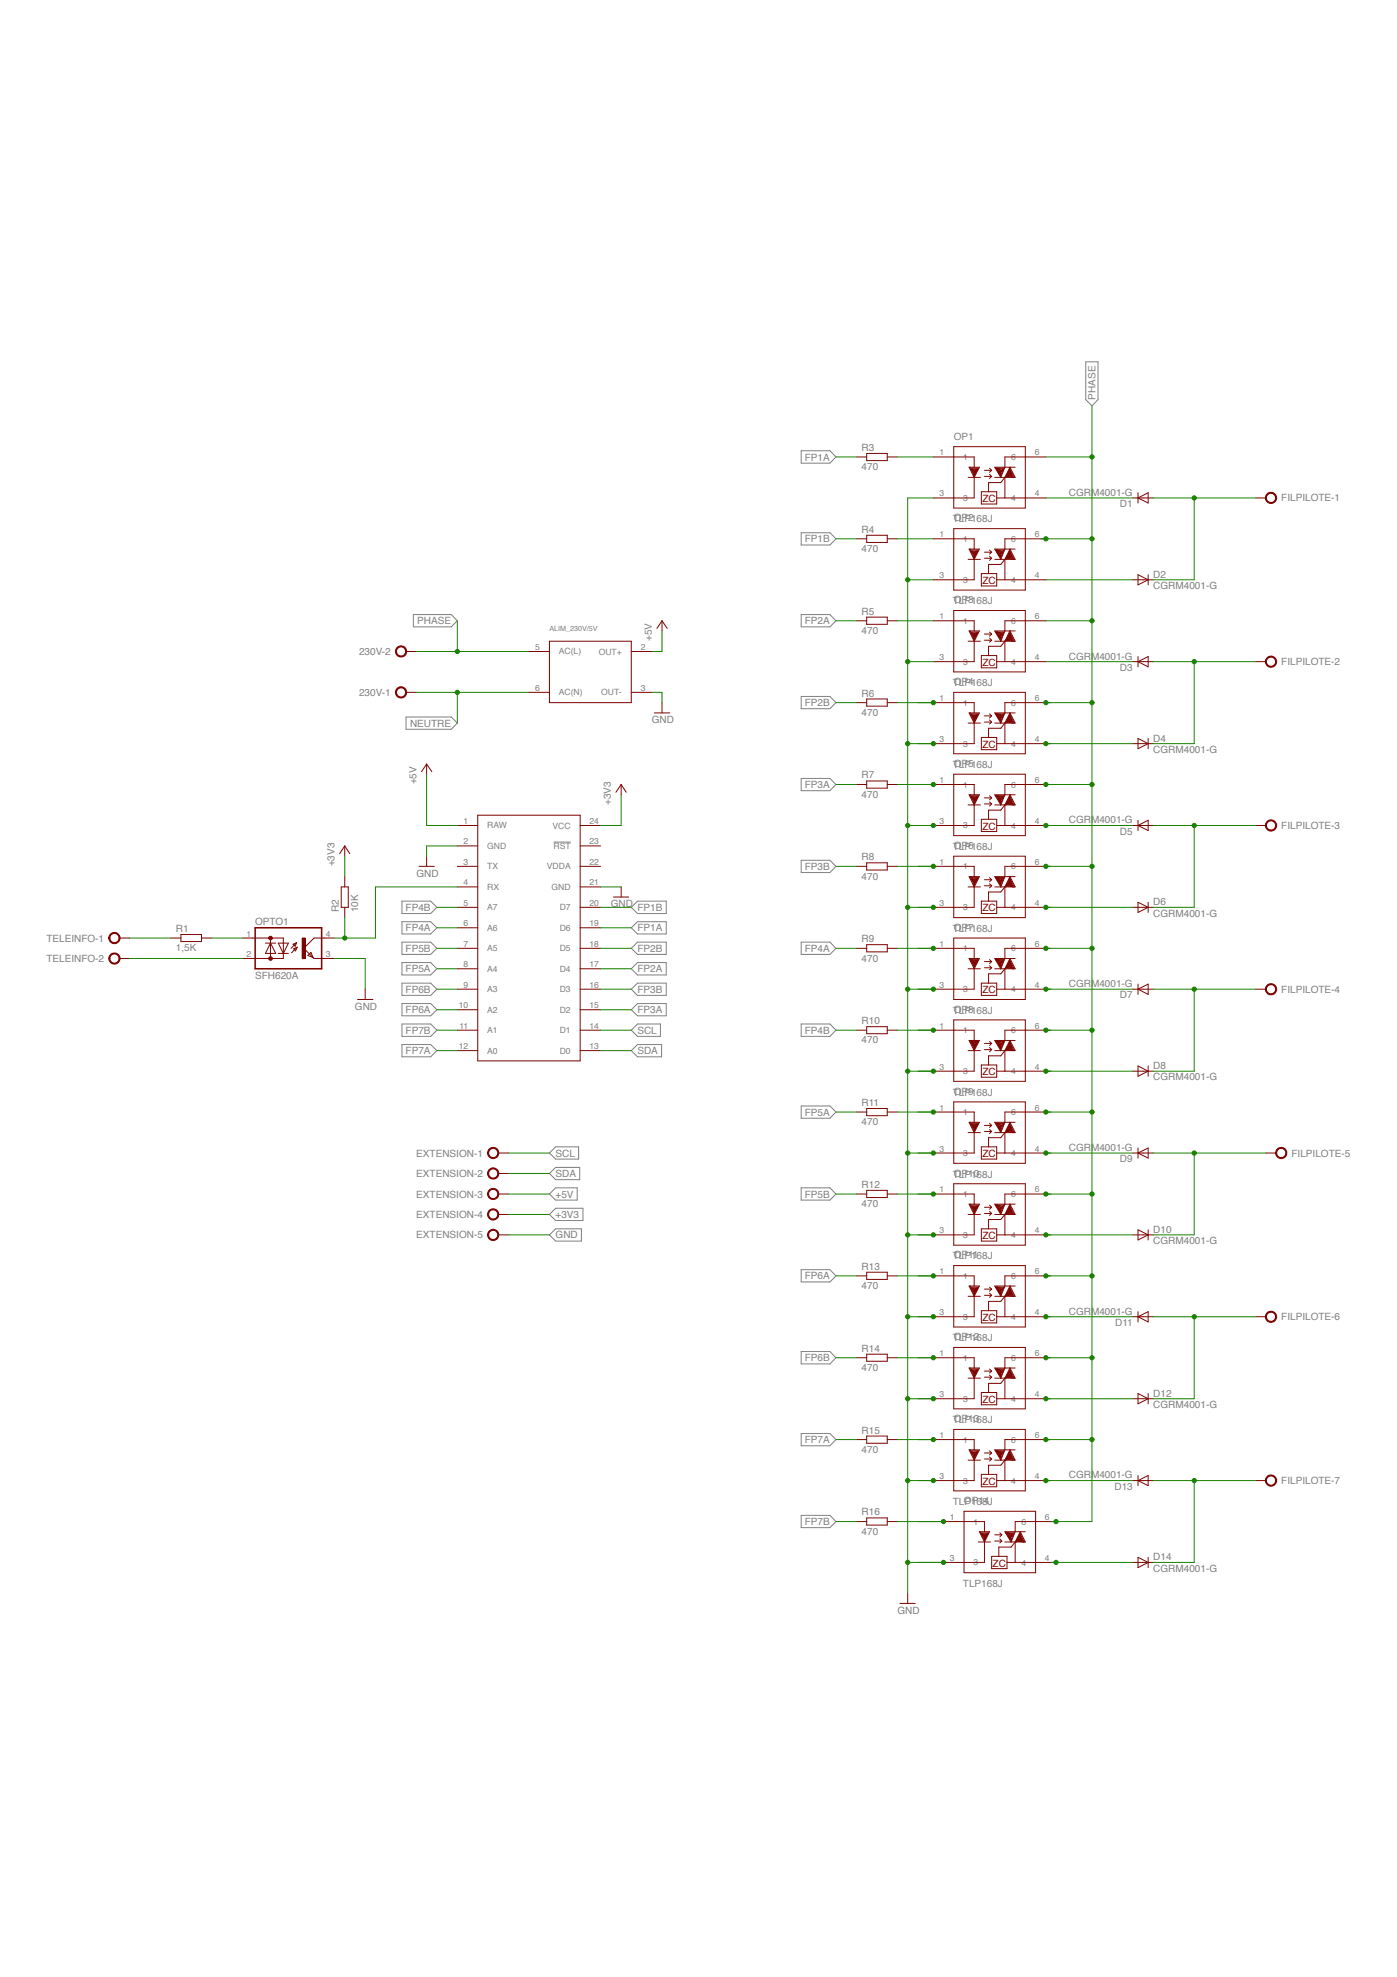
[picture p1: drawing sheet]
<svg xmlns="http://www.w3.org/2000/svg" width="210mm" height="297mm" viewBox="0 0 210 297" stroke-linecap="round" stroke-linejoin="round" font-family="sans-serif">
<defs><g id="words">
<g font-size="1.5" fill="#808080">
<text x="164.6" y="60" transform="rotate(-90 164.6 60)">PHASE</text>
<text x="120.9" y="69.2">FP1A</text>
<text x="129.5" y="70.7">470</text>
<text x="129.5" y="67.7">R3</text>
<text x="143.3" y="66">OP1</text>
<text x="160.6" y="74.5">CGRM4001-G</text>
<text x="168.3" y="76.2">D1</text>
<text x="192.5" y="75.3">FILPILOTE-1</text>
<text x="120.9" y="81.5">FP1B</text>
<text x="129.5" y="83">470</text>
<text x="129.5" y="80">R4</text>
<text x="143.1" y="78.5">TLP168J</text>
<text x="143.3" y="78.3">OP2</text>
<text x="173.3" y="88.5">CGRM4001-G</text>
<text x="173.3" y="86.8">D2</text>
<text x="62.7" y="93.8">PHASE</text>
<text x="120.9" y="93.8">FP2A</text>
<text x="129.5" y="95.3">470</text>
<text x="129.5" y="92.4">R5</text>
<text x="143.1" y="90.8">TLP168J</text>
<text x="143.3" y="90.6">OP3</text>
<text x="54" y="98.4">230V-2</text>
<text x="97.9" y="96.3" transform="rotate(-90 97.9 96.3)">+5V</text>
<text x="160.6" y="99.1">CGRM4001-G</text>
<text x="168.3" y="100.8">D3</text>
<text x="192.5" y="99.9">FILPILOTE-2</text>
<text x="54" y="104.6">230V-1</text>
<text x="120.9" y="106.1">FP2B</text>
<text x="129.5" y="107.6">470</text>
<text x="129.5" y="104.7">R6</text>
<text x="143.1" y="103.1">TLP168J</text>
<text x="143.3" y="102.9">OP4</text>
<text x="61.6" y="109.2">NEUTRE</text>
<text x="97.9" y="108.6">GND</text>
<text x="173.3" y="113.1">CGRM4001-G</text>
<text x="173.3" y="111.4">D4</text>
<text x="62.6" y="117.9" transform="rotate(-90 62.6 117.9)">+5V</text>
<text x="120.9" y="118.4">FP3A</text>
<text x="129.5" y="119.9">470</text>
<text x="129.5" y="117">R7</text>
<text x="143.1" y="115.4">TLP168J</text>
<text x="143.3" y="115.3">OP5</text>
<text x="91.8" y="120.9" transform="rotate(-90 91.8 120.9)">+3V3</text>
<text x="160.6" y="123.7">CGRM4001-G</text>
<text x="168.3" y="125.4">D5</text>
<text x="192.5" y="124.6">FILPILOTE-3</text>
<text x="50.3" y="130.2" transform="rotate(-90 50.3 130.2)">+3V3</text>
<text x="62.6" y="131.7">GND</text>
<text x="120.9" y="130.7">FP3B</text>
<text x="129.5" y="129.3">R8</text>
<text x="143.1" y="127.7">TLP168J</text>
<text x="143.3" y="127.6">OP6</text>
<text x="50.9" y="137.1" transform="rotate(-90 50.9 137.1)">R2</text>
<text x="53.8" y="137.1" transform="rotate(-90 53.8 137.1)">10K</text>
<text x="60.9" y="136.9">FP4B</text>
<text x="91.8" y="136.3">GND</text>
<text x="95.8" y="136.9">FP1B</text>
<text x="129.5" y="132.2">470</text>
<text x="173.3" y="137.7">CGRM4001-G</text>
<text x="173.3" y="136">D6</text>
<text x="7" y="141.5">TELEINFO-1</text>
<text x="26.4" y="140">R1</text>
<text x="26.4" y="142.9">1,5K</text>
<text x="38.3" y="139">OPTO1</text>
<text x="60.9" y="143">FP5B</text>
<text x="60.9" y="139.9">FP4A</text>
<text x="95.8" y="139.9">FP1A</text>
<text x="95.8" y="143">FP2B</text>
<text x="120.9" y="143">FP4A</text>
<text x="129.5" y="141.6">R9</text>
<text x="143.1" y="140">TLP168J</text>
<text x="143.3" y="139.9">OP7</text>
<text x="7" y="144.6">TELEINFO-2</text>
<text x="38.3" y="147.1">SFH620A</text>
<text x="60.9" y="149.2">FP6B</text>
<text x="60.9" y="146.1">FP5A</text>
<text x="95.8" y="146.1">FP2A</text>
<text x="95.8" y="149.2">FP3B</text>
<text x="129.5" y="144.5">470</text>
<text x="160.6" y="148.3">CGRM4001-G</text>
<text x="168.3" y="150">D7</text>
<text x="192.5" y="149.2">FILPILOTE-4</text>
<text x="53.3" y="151.7">GND</text>
<text x="60.9" y="152.2">FP6A</text>
<text x="60.9" y="155.3">FP7B</text>
<text x="95.8" y="155.3">SCL</text>
<text x="95.8" y="152.2">FP3A</text>
<text x="120.9" y="155.3">FP4B</text>
<text x="129.5" y="153.9">R10</text>
<text x="143.1" y="152.3">TLP168J</text>
<text x="143.3" y="152.2">OP8</text>
<text x="60.9" y="158.4">FP7A</text>
<text x="95.8" y="158.4">SDA</text>
<text x="129.5" y="156.8">470</text>
<text x="173.3" y="160.6">D8</text>
<text x="120.9" y="167.6">FP5A</text>
<text x="129.5" y="166.2">R11</text>
<text x="143.1" y="164.6">TLP168J</text>
<text x="143.3" y="164.5">OP9</text>
<text x="173.3" y="162.3">CGRM4001-G</text>
<text x="62.5" y="173.8">EXTENSION-1</text>
<text x="83.5" y="173.8">SCL</text>
<text x="129.5" y="169.1">470</text>
<text x="160.6" y="172.9">CGRM4001-G</text>
<text x="194" y="173.8">FILPILOTE-5</text>
<text x="62.5" y="176.8">EXTENSION-2</text>
<text x="62.5" y="179.9">EXTENSION-3</text>
<text x="83.5" y="179.9">+5V</text>
<text x="83.5" y="176.8">SDA</text>
<text x="120.9" y="179.9">FP5B</text>
<text x="129.5" y="178.5">R12</text>
<text x="143.1" y="176.9">TLP168J</text>
<text x="143.3" y="176.8">OP10</text>
<text x="168.3" y="174.6">D9</text>
<text x="62.5" y="183">EXTENSION-4</text>
<text x="83.5" y="183">+3V3</text>
<text x="129.5" y="181.4">470</text>
<text x="173.3" y="185.2">D10</text>
<text x="62.5" y="186.1">EXTENSION-5</text>
<text x="83.5" y="186.1">GND</text>
<text x="129.5" y="190.8">R13</text>
<text x="143.1" y="189.2">TLP168J</text>
<text x="143.3" y="189.1">OP11</text>
<text x="173.3" y="186.9">CGRM4001-G</text>
<text x="120.9" y="192.2">FP6A</text>
<text x="129.5" y="193.7">470</text>
<text x="160.6" y="197.5">CGRM4001-G</text>
<text x="129.5" y="203.1">R14</text>
<text x="143.1" y="201.5">TLP168J</text>
<text x="143.3" y="201.4">OP12</text>
<text x="167.6" y="199.2">D11</text>
<text x="192.5" y="198.4">FILPILOTE-6</text>
<text x="120.9" y="204.5">FP6B</text>
<text x="129.5" y="206">470</text>
<text x="173.3" y="209.9">D12</text>
<text x="129.5" y="215.4">R15</text>
<text x="143.1" y="213.8">TLP168J</text>
<text x="143.3" y="213.7">OP13</text>
<text x="173.3" y="211.5">CGRM4001-G</text>
<text x="120.9" y="216.8">FP7A</text>
<text x="129.5" y="218.3">470</text>
<text x="129.5" y="227.7">R16</text>
<text x="143.1" y="226.1">TLP168J</text>
<text x="144.8" y="226">OP14</text>
<text x="160.6" y="222.1">CGRM4001-G</text>
<text x="167.5" y="223.8">D13</text>
<text x="192.5" y="223">FILPILOTE-7</text>
<text x="120.9" y="229.1">FP7B</text>
<text x="129.5" y="230.6">470</text>
<text x="144.7" y="238.4">TLP168J</text>
<text x="173.3" y="236.1">CGRM4001-G</text>
<text x="173.3" y="234.5">D14</text>
<text x="134.8" y="242.4">GND</text>
</g>
<g font-size="1.5" fill="#7d0400">
<text x="147.6" y="75.4">ZC</text>
<text x="147.6" y="87.7">ZC</text>
<text x="147.6" y="100">ZC</text>
<text x="147.6" y="112.3">ZC</text>
<text x="147.6" y="124.6">ZC</text>
<text x="147.6" y="136.9">ZC</text>
<text x="147.6" y="149.2">ZC</text>
<text x="147.6" y="161.5">ZC</text>
<text x="147.6" y="173.8">ZC</text>
<text x="147.6" y="186.2">ZC</text>
<text x="147.6" y="198.5">ZC</text>
<text x="147.6" y="210.8">ZC</text>
<text x="147.6" y="223.1">ZC</text>
<text x="149.1" y="235.4">ZC</text>
</g>
<g font-size="1.3" fill="#808080">
<text x="141.2" y="68.4">1</text>
<text x="144.7" y="69.1">1</text>
<text x="151.9" y="69.1">6</text>
<text x="155.5" y="68.4">6</text>
<text x="141.2" y="74.6">3</text>
<text x="144.7" y="75.3">3</text>
<text x="151.9" y="75.3">4</text>
<text x="155.5" y="74.6">4</text>
<text x="141.2" y="80.7">1</text>
<text x="144.7" y="81.4">1</text>
<text x="151.9" y="81.4">6</text>
<text x="155.5" y="80.7">6</text>
<text x="141.2" y="86.9">3</text>
<text x="144.7" y="87.6">3</text>
<text x="151.9" y="87.6">4</text>
<text x="155.5" y="86.9">4</text>
<text x="141.2" y="93">1</text>
<text x="144.7" y="93.7">1</text>
<text x="151.9" y="93.7">6</text>
<text x="155.5" y="93">6</text>
<text x="80.4" y="97.7">5</text>
<text x="84" y="98.3">AC(L)</text>
<text x="90" y="98.3">OUT+</text>
<text x="96.3" y="97.7">2</text>
<text x="141.2" y="99.2">3</text>
<text x="144.7" y="99.9">3</text>
<text x="151.9" y="99.9">4</text>
<text x="155.5" y="99.2">4</text>
<text x="80.4" y="103.8">6</text>
<text x="84" y="104.5">AC(N)</text>
<text x="90.3" y="104.5">OUT-</text>
<text x="96.3" y="103.8">3</text>
<text x="141.2" y="105.3">1</text>
<text x="144.7" y="106">1</text>
<text x="151.9" y="106">6</text>
<text x="155.5" y="105.3">6</text>
<text x="141.2" y="111.5">3</text>
<text x="144.7" y="112.2">3</text>
<text x="151.9" y="112.2">4</text>
<text x="155.5" y="111.5">4</text>
<text x="141.2" y="117.7">1</text>
<text x="144.7" y="118.3">1</text>
<text x="151.9" y="118.3">6</text>
<text x="155.5" y="117.7">6</text>
<text x="69.7" y="123.8">1</text>
<text x="73.2" y="124.5">RAW</text>
<text x="83" y="124.5">VCC</text>
<text x="88.6" y="123.8">24</text>
<text x="141.2" y="123.8">3</text>
<text x="144.7" y="124.5">3</text>
<text x="151.9" y="124.5">4</text>
<text x="155.5" y="123.8">4</text>
<text x="69.7" y="126.9">2</text>
<text x="69.7" y="130">3</text>
<text x="73.2" y="127.6">GND</text>
<text x="73.2" y="130.6">TX</text>
<text x="82.2" y="130.6">VDDA</text>
<text x="83.2" y="127.6">RST</text>
<text x="88.6" y="126.9">23</text>
<text x="88.6" y="130">22</text>
<text x="141.2" y="130">1</text>
<text x="144.7" y="130.6">1</text>
<text x="151.9" y="130.6">6</text>
<text x="155.5" y="130">6</text>
<text x="69.7" y="133">4</text>
<text x="69.7" y="136.1">5</text>
<text x="73.2" y="133.7">RX</text>
<text x="73.2" y="136.8">A7</text>
<text x="82.9" y="133.7">GND</text>
<text x="84.1" y="136.8">D7</text>
<text x="88.6" y="133">21</text>
<text x="88.6" y="136.1">20</text>
<text x="141.2" y="136.1">3</text>
<text x="144.7" y="136.8">3</text>
<text x="151.9" y="136.8">4</text>
<text x="155.5" y="136.1">4</text>
<text x="37" y="140.7">1</text>
<text x="37" y="143.8">2</text>
<text x="48.9" y="143.8">3</text>
<text x="48.9" y="140.7">4</text>
<text x="69.7" y="139.2">6</text>
<text x="69.7" y="142.3">7</text>
<text x="73.2" y="139.9">A6</text>
<text x="73.2" y="142.9">A5</text>
<text x="84.1" y="139.9">D6</text>
<text x="84.1" y="142.9">D5</text>
<text x="88.6" y="139.2">19</text>
<text x="88.6" y="142.3">18</text>
<text x="141.2" y="142.3">1</text>
<text x="144.7" y="142.9">1</text>
<text x="151.9" y="142.9">6</text>
<text x="155.5" y="142.3">6</text>
<text x="69.7" y="145.3">8</text>
<text x="69.7" y="148.4">9</text>
<text x="73.2" y="146">A4</text>
<text x="73.2" y="149.1">A3</text>
<text x="84.1" y="146">D4</text>
<text x="84.1" y="149.1">D3</text>
<text x="88.6" y="145.3">17</text>
<text x="88.6" y="148.4">16</text>
<text x="141.2" y="148.4">3</text>
<text x="144.7" y="149.1">3</text>
<text x="151.9" y="149.1">4</text>
<text x="155.5" y="148.4">4</text>
<text x="68.9" y="151.5">10</text>
<text x="69" y="154.6">11</text>
<text x="73.2" y="152.2">A2</text>
<text x="73.2" y="155.2">A1</text>
<text x="84.1" y="152.2">D2</text>
<text x="84.1" y="155.2">D1</text>
<text x="88.6" y="151.5">15</text>
<text x="88.6" y="154.6">14</text>
<text x="141.2" y="154.6">1</text>
<text x="144.7" y="155.2">1</text>
<text x="151.9" y="155.2">6</text>
<text x="155.5" y="154.6">6</text>
<text x="68.9" y="157.6">12</text>
<text x="73.2" y="158.3">A0</text>
<text x="84.1" y="158.3">D0</text>
<text x="88.6" y="157.6">13</text>
<text x="141.2" y="160.7">3</text>
<text x="144.7" y="161.4">3</text>
<text x="151.9" y="161.4">4</text>
<text x="155.5" y="160.7">4</text>
<text x="141.2" y="166.9">1</text>
<text x="144.7" y="167.5">1</text>
<text x="151.9" y="167.6">6</text>
<text x="155.5" y="166.9">6</text>
<text x="141.2" y="173">3</text>
<text x="144.7" y="173.7">3</text>
<text x="151.9" y="173.7">4</text>
<text x="155.5" y="173">4</text>
<text x="141.2" y="179.2">1</text>
<text x="144.7" y="179.8">1</text>
<text x="151.9" y="179.9">6</text>
<text x="155.5" y="179.2">6</text>
<text x="141.2" y="185.3">3</text>
<text x="144.7" y="186">3</text>
<text x="155.5" y="185.3">4</text>
<text x="141.2" y="191.5">1</text>
<text x="151.9" y="186">4</text>
<text x="155.5" y="191.5">6</text>
<text x="141.2" y="197.6">3</text>
<text x="144.7" y="192.1">1</text>
<text x="151.9" y="192.2">6</text>
<text x="155.5" y="197.6">4</text>
<text x="141.2" y="203.8">1</text>
<text x="144.7" y="198.3">3</text>
<text x="151.9" y="198.3">4</text>
<text x="155.5" y="203.8">6</text>
<text x="141.2" y="209.9">3</text>
<text x="144.7" y="204.5">1</text>
<text x="151.9" y="204.5">6</text>
<text x="155.5" y="209.9">4</text>
<text x="144.7" y="210.6">3</text>
<text x="151.9" y="210.6">4</text>
<text x="141.2" y="216.1">1</text>
<text x="144.7" y="216.8">1</text>
<text x="151.9" y="216.8">6</text>
<text x="155.5" y="216.1">6</text>
<text x="141.2" y="222.2">3</text>
<text x="144.7" y="222.9">3</text>
<text x="151.9" y="222.9">4</text>
<text x="155.5" y="222.2">4</text>
<text x="142.7" y="228.4">1</text>
<text x="146.2" y="229.1">1</text>
<text x="153.5" y="229.1">6</text>
<text x="157" y="228.4">6</text>
<text x="142.7" y="234.5">3</text>
<text x="146.2" y="235.2">3</text>
<text x="153.5" y="235.2">4</text>
<text x="157" y="234.5">4</text>
</g>
<text font-size="1.1" fill="#808080" x="82.6" y="94.8">ALIM_230V/5V</text>
</g></defs>
<g fill="none" stroke="#808080" stroke-width=".15">
<path d="M163.1 54.4h1.9v5.6l-.9 1-1-1zM120.4 67.7h4.3l.9 1-.9 .9h-4.3zM62.1 92.3h5.7l.9 1-.9 .9h-5.7zM120.4 92.3h4.3l.9 1-.9 .9h-4.3zM120.4 80h4.3l.9 1-.9 .9h-4.3zM61 107.7h6.8l.9 .9-.9 1h-6.8zM120.4 104.6h4.3l.9 1-.9 .9h-4.3zM120.4 117h4.3l.9 .9-.9 .9h-4.3zM60.4 138.5h4.3l.9 .9-.9 .9h-4.3zM60.4 135.4h4.3l.9 .9-.9 1h-4.3zM83.2 126.5h2.6M94.9 139.4l.9-.9h4.3v1.8h-4.3z"/>
<path d="M95.8 135.4h4.3v1.9h-4.3l-.9-1zM120.4 129.3h4.3l.9 .9-.9 .9h-4.3zM60.4 153.9h4.3l.9 .9-.9 .9h-4.3zM60.4 156.9h4.3l.9 1-.9 .9h-4.3zM60.4 144.6h4.3l.9 1-.9 .9h-4.3zM60.4 141.6h4.3l.9 .9-.9 .9h-4.3zM60.4 150.8h4.3l.9 .9-.9 .9h-4.3zM60.4 147.7h4.3l.9 .9-.9 1h-4.3zM94.9 145.6l.9-1h4.3v1.9h-4.3zM94.9 142.5l.9-.9h4.3v1.8h-4.3zM94.9 148.6l.9-.9h4.3v1.9h-4.3zM94.9 151.7l.9-.9h4.3v1.8h-4.3z"/>
<path d="M94.9 157.9l.9-1h3.6v1.9h-3.6zM95.8 153.9h3.4v1.8h-3.4l-.9-.9zM120.4 153.9h4.3l.9 .9-.9 .9h-4.3zM120.4 141.6h4.3l.9 .9-.9 .9h-4.3zM82.6 176.3l.9-.9h3.6v1.8h-3.6zM82.6 179.4l.9-.9h3.2v1.8h-3.2zM83.5 172.3h3.4v1.9h-3.4l-.9-1zM120.4 178.5h4.3l.9 .9-.9 .9h-4.3zM120.4 166.2h4.3l.9 .9-.9 .9h-4.3zM82.6 185.5l.9-.9h3.9v1.9h-3.9zM82.6 182.5l.9-1h4.1v1.9h-4.1zM120.4 190.8h4.3l.9 .9-.9 .9h-4.3z"/>
<path d="M120.4 215.4h4.3l.9 .9-.9 .9h-4.3zM120.4 203.1h4.3l.9 .9-.9 .9h-4.3zM120.4 227.7h4.3l.9 .9-.9 .9h-4.3z"/>
</g>
<path d="M38.3 139.4h10v6.2h-10z" fill="none" stroke="#7d0400" stroke-width=".23"/>
<g fill="none" stroke="#7d0400" stroke-width=".15">
<path d="M38 140.9h4.6v3.1h-4.6M39.9 141.7h1.5M40.6 141.7l.8 1.5h-1.5zM40.6 140.9v3.1M41.8 141.7h1.5l-.7 1.5zM41.8 143.2h1.5M44 141.9l.6-.3-.3 .6zM44.1 142.5l.5-.2-.2 .6zM44.6 141.6l-.9 .9M44.6 142.3l-.8 .9M46.3 143.6l.4-.5 .3 .8zM47 143.9l.2 .1h1.5"/>
<path d="M48.7 140.9h-1.5l-1.6 1.6 1.4 1.4"/>
</g>
<path d="M40.4 140.8l.4-.1 .1 .3-.3 .2-.2-.3h.3h-.3z" fill-rule="evenodd" fill="#7d0400"/>
<path d="M40.4 140.8l.4-.1 .1 .3-.3 .2-.2-.3h.3h-.3z" fill="none" stroke="#7d0400" stroke-width=".15"/>
<path d="M40.4 143.8h.4l.1 .3-.1 .2-.4-.1v-.2h.3h-.3z" fill-rule="evenodd" fill="#7d0400"/>
<path d="M40.4 143.8h.4l.1 .3-.1 .2-.4-.1v-.2h.3h-.3z" fill="none" stroke="#7d0400" stroke-width=".15"/>
<path d="M45.4 140.9h.5v3.1h-.5z" fill="#7d0400"/>
<g fill="none" stroke="#7d0400" stroke-width=".15">
<path d="M128.7 68.7h1.5M130.2 68.1h3.1v1.1h-3.1zM133.3 68.7h1.5M140.2 68.7h6.2v1.5M143.3 67.1h10.8v9.2h-10.8zM143.3 79.4h10.8v9.3h-10.8zM145.5 71.7h1.8M145.6 70.2h1.6l-.8 1.5zM145.8 70.2l.6 1.2M145.9 70.5l.5 .3v4h-6.2M145.9 70.3h1.1l-.6 1.1M145.9 70.5h.9"/>
<path d="M145.9 70.5l.5 .6 .4-.6M146.1 70.5l.4 .3M146.7 70.5l-.3 .5-.2-.3 .6-.2M146.8 70.5l-.4 .9M147.5 73.9h2.3v1.8h-2.3zM147.9 70.7h1.1M147.9 71.6h1.1M148.7 70.3l.3 .4M148.7 71.3l.3 .3M149 70.7l-.3 .3M149 71.6l-.3 .3M149.5 71.7h3l-.8-1.5-.7 1.5"/>
<path d="M149.6 70.3h1.2l-.4 1.1zM149.6 70.3l1.1 .2-.5 .8-.1-.3M149.8 74.8h7.3M150.5 70.7l-.7-.4 .3 .7M150.5 70.7l-.3 .4-.3-.8 .5 .5-.3 .2M150.5 70.7l-.4 .3M150.5 70.7l-.4 .1 .3 .5v.3M151 71.7v3.1M151 71.7l-.6 .8h-1.9v1.4M151.1 71.6l.6-1.1 .7 1.2M151.3 71.6l.9 .1-.5-1-.6 1M151.5 71.4l.4-.3v.5l-.2-.2 .2-.1 .2 .3z"/>
<path d="M151.7 70.3l-.4 1.3M151.9 71.3l-.2-.5-.1 .8h-.3M151.9 71.3l-.2-.3-.4 .6M157.1 68.7h-6.1v1.5l-.6 1.5-.9-1.5h3M170.2 74.8h3.1M171 74.8l1.5-.8v1.6zM171 74v1.6M79.5 97.9h3.1M82.6 96.3h12.3v9.3h-12.3zM94.9 97.9h3M99.5 93.3l.8 1.1M99.5 93.3l-.8 1.1"/>
<path d="M99.5 93.3v1.5M128.7 81h1.5M128.7 93.3h1.5M130.2 80.4h3.1v1.1h-3.1zM130.2 92.7h3.1v1.1h-3.1zM133.3 81h1.5M133.3 93.3h1.5M140.2 81h6.2v1.5M140.2 93.3h6.2v1.5M143.3 91.7h10.8v9.3h-10.8zM145.5 96.3h1.8M145.5 84h1.8"/>
<path d="M145.6 82.5h1.6l-.8 1.5zM145.6 94.8h1.6l-.8 1.5zM145.8 82.5l.1 .3M145.8 94.8l.1 .3M145.9 82.8l.5 .3v4h-6.2M145.9 95.1l.5 .3v4h-6.2M145.9 82.6h1.1l-.6 1.1M145.9 82.8l.5 .9M145.9 82.8h.9M145.9 82.8l.5 .6 .4-.6M145.9 95h1.1l-.6 1M145.9 95.1l.5 .9"/>
<path d="M145.9 95.1h.9M145.9 95.1l.5 .6 .4-.6M146.1 82.8l.4 .3M146.1 95.1l.4 .3M146.7 82.8l-.3 .5-.2-.3 .6-.2M146.7 95.1l-.3 .5-.2-.3 .6-.2M146.8 82.8l-.4 .9M146.8 95.1l-.4 .9M147.5 86.2h2.3v1.8h-2.3zM147.5 98.5h2.3v1.8h-2.3zM147.9 83h1.1M147.9 83.9h1.1"/>
<path d="M147.9 95.3h1.1M147.9 96.2h1.1M148.7 82.6l.3 .4M148.7 83.6l.3 .3M148.7 95l.3 .3M148.7 95.9l.3 .3M149 83l-.3 .3M149 83.9l-.3 .3M149 95.3l-.3 .3M149 96.2l-.3 .3M149.5 96.3h3l-.8-1.5-.7 1.5M149.5 84h3l-.8-1.5-.7 1.5"/>
<path d="M149.6 82.6h1.2l-.4 1.1zM149.6 82.6l1.1 .2-.5 .8-.1-.3M149.6 95h1.2l-.4 1zM149.6 95l1.1 .1-.5 .8-.1-.3M149.8 87.1h7.3M149.8 99.4h7.3M150.5 83l-.4 .1 .3 .5v.3M150.5 95.3l-.4 .1 .3 .5v.3M150.5 83l-.7-.4 .3 .7M150.5 83l-.3 .4-.3-.8 .5 .5-.3 .2M150.5 83l-.4 .3M150.5 95.3l-.7-.3 .3 .6"/>
<path d="M150.5 95.3l-.3 .4-.3-.7 .5 .4-.3 .2M150.5 95.3l-.4 .3M151 84v3.1M151 96.3v3.1M151 84l-.6 .8h-1.9v1.4M151 96.3l-.6 .8h-1.9v1.4M151.1 83.9l.6-1.1 .7 1.2M151.1 96.2l.6-1.1 .7 1.2M151.3 83.9l.9 .1-.5-1-.6 1M151.3 96.2l.9 .1-.5-1-.6 1M151.5 83.7l.4-.3v.5l-.2-.2 .2-.1 .2 .3zM151.5 96l.4-.3v.5l-.2-.2 .2-.1 .2 .3z"/>
<path d="M151.7 82.6l-.4 1.3M151.7 95l-.4 1.2M151.9 83.6l-.2-.5-.1 .8h-.3M151.9 83.6l-.2-.3-.4 .6M151.9 95.9l-.2-.5-.1 .8h-.3M151.9 95.9l-.2-.3-.4 .6M157.1 81h-6.1v1.5l-.6 1.5-.9-1.5h3M157.1 93.3h-6.1v1.5l-.6 1.5-.9-1.5h3M170.2 87.1h3.1M170.2 99.4h3.1M171 86.4l1.5 .7-1.5 .8zM171 98.6v1.6"/>
<path d="M171 99.4l1.5-.8v1.6zM172.5 86.4v1.5M64.1 114.8l.8 1.1M64.1 114.8l-.8 1.1M64.1 114.8v1.5M79.5 104h3.1M93.3 117.9l.8 1.1M93.3 117.9l-.8 1.1M93.3 117.9v1.5M94.9 104h3M98.3 107.1h2.3M99.5 105.6v1.5"/>
<path d="M128.7 105.6h1.5M128.7 117.9h1.5M130.2 105h3.1v1.1h-3.1zM130.2 117.3h3.1v1.1h-3.1zM133.3 105.6h1.5M133.3 117.9h1.5M140.2 105.6h6.2v1.5M140.2 117.9h6.2v1.5M143.3 104h10.8v9.3h-10.8zM143.3 116.3h10.8v9.3h-10.8zM145.5 108.6h1.8M145.6 107.1h1.6l-.8 1.5z"/>
<path d="M145.6 119.4h1.6l-.8 1.5zM145.8 107.1l.6 1.2M145.8 119.4l.6 1.2M145.9 119.7l.5 .3v4h-6.2M145.9 107.4l.5 .3v4h-6.2M145.9 107.3h1.1l-.6 1M145.9 107.4h.9M145.9 107.4l.5 .6 .4-.6M145.9 119.6h1.1l-.6 1M145.9 119.7h.9M145.9 119.7l.5 .6 .4-.6M146.1 107.4l.4 .3"/>
<path d="M146.1 119.7l.4 .3M146.7 107.4l-.3 .5-.2-.3 .6-.2M146.7 119.7l-.3 .5-.2-.3 .6-.2M146.8 107.4l-.4 .9M146.8 119.7l-.4 .9M147.5 110.8h2.3v1.8h-2.3zM147.9 107.6h1.1M147.9 108.5h1.1M147.9 119.9h1.1M148.7 107.3l.3 .3M148.7 108.2l.3 .3M148.7 119.6l.3 .3"/>
<path d="M149 107.6l-.3 .3M149 108.5l-.3 .3M149 119.9l-.3 .3M149.5 108.6h3l-.8-1.5-.7 1.5M149.6 107.3h1.2l-.4 1zM149.6 107.3l1.1 .1-.5 .8-.1-.3M149.6 119.6h1.2l-.4 1zM149.6 119.6l1.1 .1-.5 .8-.1-.3M149.8 111.7h7.3M150.5 107.6l-.4 .1 .3 .5v.3M150.5 119.9l-.4 .1 .3 .5v.3M150.5 107.6l-.7-.3 .3 .6"/>
<path d="M150.5 107.6l-.3 .4-.3-.7 .5 .4-.3 .2M150.5 107.6l-.4 .3M150.5 119.9l-.7-.3 .3 .6M150.5 119.9l-.3 .4-.3-.7 .5 .4-.3 .2M150.5 119.9l-.4 .3M151 108.6v3.1M151 108.6l-.6 .8h-1.9v1.4M151.1 108.5l.6-1.1 .7 1.2M151.3 108.5l.9 .1-.5-1-.6 1M151.5 108.3l.4-.3v.5l-.2-.2 .2-.1 .2 .3zM151.7 107.3l-.4 1.2M151.7 119.6l-.4 1.2"/>
<path d="M151.9 108.2l-.2-.5-.1 .8h-.3M151.9 108.2l-.2-.3-.4 .6M157.1 105.6h-6.1v1.5l-.6 1.5-.9-1.5h3M157.1 117.9h-6.1v1.5l-.6 1.5-.9-1.5h3M170.2 111.7h3.1M171 110.9l1.5 .8-1.5 .8zM172.5 110.9v1.6M51.3 133.3h1v3h-1zM51.8 127.1v1.5M51.8 131.7v1.6M51.8 136.3v1.6M51.8 127.1l.8 1.2"/>
<path d="M51.8 127.1l-.8 1.2M63 130.2h2.3M64.1 128.6v1.6M68.7 124h3.1M68.7 127.1h3.1M68.7 130.2h3.1M68.7 133.3h3.1M68.7 136.3h3.1M68.7 139.4h3.1M71.8 122.5h15.4v36.9h-15.4zM87.2 124h3M87.2 127.1h3"/>
<path d="M87.2 130.2h3M87.2 133.3h3M87.2 136.3h3M87.2 139.4h3M92.2 134.8h2.3M93.3 133.3v1.5M128.7 130.2h1.5M130.2 129.6h3.1v1.1h-3.1zM133.3 130.2h1.5M140.2 130.2h6.2v1.5M143.3 128.6h10.8v9.3h-10.8zM145.5 133.3h1.8"/>
<path d="M145.5 120.9h1.8M145.6 131.7h1.6l-.8 1.6zM145.8 131.7l.1 .3M145.9 132l.5 .3v4h-6.2M145.9 131.9h1.1l-.6 1M145.9 132l.5 .9M145.9 132h.9M145.9 132l.5 .6 .4-.6M146.1 132l.4 .3M146.7 132l-.3 .5-.2-.3 .6-.2M146.8 132l-.4 .9M147.5 123.1h2.3v1.8h-2.3z"/>
<path d="M147.5 135.4h2.3v1.9h-2.3zM147.9 120.8h1.1M147.9 132.2h1.1M147.9 133.1h1.1M148.7 120.5l.3 .3M148.7 131.9l.3 .3M148.7 132.8l.3 .3M149 120.8l-.3 .3M149 132.2l-.3 .3M149 133.1l-.3 .3M149.5 133.3h3l-.8-1.6-.7 1.6M149.5 120.9h3l-.8-1.5-.7 1.5"/>
<path d="M149.6 131.9h1.2l-.4 1zM149.6 131.9l1.1 .1-.5 .8-.1-.3M149.8 124h7.3M149.8 136.3h7.3M150.5 132.2l-.4 .1 .3 .5v.3M150.5 132.2l-.7-.3 .3 .6M150.5 132.2l-.3 .4-.3-.7 .5 .4-.3 .2M150.5 132.2l-.4 .3M151 120.9v3.1M151 133.3v3M151 120.9l-.6 .8h-1.9v1.4M151 133.3l-.6 .7h-1.9v1.4"/>
<path d="M151.1 120.8l.6-1.1 .7 1.2M151.1 133.1l.6-1.1 .7 1.3M151.3 120.8l.9 .1-.5-1-.6 1M151.3 133.1l.9 .2-.5-1.1-.6 1.1M151.5 120.6l.4-.3v.5l-.2-.2 .2-.1 .2 .3zM151.5 132.9l.4-.3v.5l-.2-.2 .2-.1 .2 .3zM151.7 131.9l-.4 1.2M151.9 120.5l-.2-.5-.1 .8h-.3M151.9 120.5l-.2-.3-.4 .6M151.9 132.8l-.2-.5-.1 .8h-.3M151.9 132.8l-.2-.3-.4 .6M157.1 130.2h-6.1v1.5l-.6 1.6-.9-1.6h3"/>
<path d="M170.2 124h3.1M170.2 136.3h3.1M171 123.2v1.6M171 135.6l1.5 .7-1.5 .8zM171 124l1.5-.8v1.6zM172.5 135.6v1.5M25.7 140.9h1.5M27.2 140.4h3.1v1.1h-3.1zM30.3 140.9h1.5M36.4 140.9h1.6M36.4 144h1.6M45.4 140.9h.5v3.1h-.5z"/>
<path d="M48.7 140.9h1.6M48.7 144h1.6M53.7 150.2h2.3M54.9 148.6v1.6M68.7 142.5h3.1M68.7 145.6h3.1M68.7 148.6h3.1M68.7 151.7h3.1M68.7 154.8h3.1M68.7 157.9h3.1M87.2 142.5h3M87.2 145.6h3"/>
<path d="M87.2 148.6h3M87.2 151.7h3M87.2 154.8h3M87.2 157.9h3M128.7 142.5h1.5M128.7 154.8h1.5M130.2 141.9h3.1v1.1h-3.1zM130.2 154.3h3.1v1h-3.1zM133.3 142.5h1.5M133.3 154.8h1.5M140.2 142.5h6.2v1.5M140.2 154.8h6.2v1.5"/>
<path d="M143.3 140.9h10.8v9.3h-10.8zM143.3 153.2h10.8v9.3h-10.8zM145.5 145.6h1.8M145.5 157.9h1.8M145.6 144h1.6l-.8 1.6zM145.6 156.3h1.6l-.8 1.6zM145.8 144l.1 .3M145.8 156.3l.6 1.3M145.9 144.3l.5 .3v4h-6.2M145.9 156.6l.5 .3v4h-6.2M145.9 144.2h1.1l-.6 1M145.9 144.3l.5 .9"/>
<path d="M145.9 144.3h.9M145.9 144.3l.5 .6 .4-.6M145.9 156.5h1.1l-.6 1.1M145.9 156.6h.9M145.9 156.6l.5 .6 .4-.6M146.1 144.3l.4 .3M146.1 156.6l.4 .3M146.7 144.3l-.3 .5-.2-.3 .6-.2M146.7 156.6l-.3 .5-.2-.3 .6-.2M146.8 144.3l-.4 .9M146.8 156.6l-.4 1M147.5 147.7h2.3v1.9h-2.3z"/>
<path d="M147.9 144.5h1.1M147.9 145.4h1.1M147.9 156.8h1.1M147.9 157.7h1.1M148.7 144.2l.3 .3M148.7 145.1l.3 .3M148.7 156.5l.3 .3M148.7 157.4l.3 .3M149 144.5l-.3 .3M149 145.4l-.3 .3M149 156.8l-.3 .3M149 157.7l-.3 .3"/>
<path d="M149.5 145.6h3l-.8-1.6-.7 1.6M149.5 157.9h3l-.8-1.6-.7 1.6M149.6 144.2h1.2l-.4 1zM149.6 144.2l1.1 .1-.5 .8-.1-.3M149.6 156.5h1.2l-.4 1.1zM149.6 156.5l1.1 .1-.5 .8-.1-.3M149.8 148.6h7.3M150.5 144.5l-.4 .1 .3 .5v.3M150.5 156.8l-.4 .1 .3 .5v.3M150.5 144.5l-.7-.3 .3 .6M150.5 144.5l-.3 .4-.3-.7 .5 .4-.3 .2M150.5 144.5l-.4 .3"/>
<path d="M150.5 156.8l-.7-.3 .3 .6M150.5 156.8l-.3 .4-.3-.7 .5 .4-.3 .2M150.5 156.8l-.4 .3M151 145.6v3M151 157.9v3M151 145.6l-.6 .7h-1.9v1.4M151 157.9l-.6 .7h-1.9v1.4M151.1 145.4l.6-1.1 .7 1.3M151.1 157.7l.6-1.1 .7 1.3M151.3 145.4l.9 .2-.5-1.1-.6 1.1M151.3 157.7l.9 .2-.5-1.1-.6 1.1M151.5 145.2l.4-.3v.5l-.2-.2 .2-.1 .2 .3z"/>
<path d="M151.5 157.6l.4-.4v.5l-.2-.1 .2-.2 .2 .3zM151.7 144.2l-.4 1.2M151.7 156.5l-.4 1.2M151.9 145.1l-.2-.5-.1 .8h-.3M151.9 145.1l-.2-.3-.4 .6M151.9 157.4l-.2-.5-.1 .8h-.3M151.9 157.4l-.2-.3-.4 .6M157.1 142.5h-6.1v1.5l-.6 1.6-.9-1.6h3M157.1 154.8h-6.1v1.5l-.6 1.6-.9-1.6h3M170.2 148.6h3.1M171 147.9v1.5M171 148.6l1.5-.7v1.5z"/>
<path d="M128.7 167.1h1.5M128.7 179.4h1.5M130.2 166.6h3.1v1h-3.1zM130.2 178.8h3.1v1.1h-3.1zM133.3 167.1h1.5M133.3 179.4h1.5M140.2 167.1h6.2v1.5M140.2 179.4h6.2v1.5M143.3 165.6h10.8v9.2h-10.8zM143.3 177.9h10.8v9.2h-10.8zM145.5 170.2h1.8M145.6 168.6h1.6l-.8 1.6z"/>
<path d="M145.8 168.6l.6 1.3M145.9 168.9l.5 .3v4h-6.2M145.9 168.8h1.1l-.6 1.1M145.9 168.9h.9M145.9 168.9l.5 .6 .4-.6M146.1 168.9l.4 .3M146.7 168.9l-.3 .5-.2-.3 .6-.2M146.8 168.9l-.4 1M147.5 160h2.3v1.9h-2.3zM147.5 172.3h2.3v1.9h-2.3zM147.9 169.1h1.1M147.9 170h1.1"/>
<path d="M148.7 168.8l.3 .3M148.7 169.7l.3 .3M149 169.1l-.3 .3M149 170l-.3 .3M149.5 170.2h3l-.8-1.6-.7 1.6M149.6 168.8h1.2l-.4 1.1zM149.6 168.8l1.1 .1-.5 .8-.1-.3M149.8 160.9h7.3M149.8 173.2h7.3M150.5 169.1l-.4 .1 .3 .5v.3M150.5 169.1l-.7-.3 .3 .6M150.5 169.1l-.3 .4-.3-.7 .5 .4-.3 .2"/>
<path d="M150.5 169.1l-.4 .3M151 170.2v3M151 170.2l-.6 .7h-1.9v1.4M151.1 170l.6-1.1 .7 1.3M151.3 170l.9 .2-.5-1.1-.6 1.1M151.5 169.9l.4-.4v.5l-.2-.1 .2-.2 .2 .3zM151.7 168.8l-.4 1.2M151.9 169.7l-.2-.5-.1 .8h-.3M151.9 169.7l-.2-.3-.4 .6M157.1 167.1h-6.1v1.5l-.6 1.6-.9-1.6h3M157.1 179.4h-6.1v1.5l-.6 1.6-.9-1.6h3M170.2 160.9h3.1"/>
<path d="M170.2 173.2h3.1M171 160.2l1.5 .7-1.5 .8zM171 172.5v1.5M171 173.2l1.5-.7v1.5zM172.5 160.2v1.5M128.7 191.7h1.5M130.2 191.1h3.1v1.1h-3.1zM133.3 191.7h1.5M140.2 191.7h6.2v1.5M143.3 190.2h10.8v9.2h-10.8zM145.5 182.5h1.8M145.5 194.8h1.8"/>
<path d="M145.6 180.9h1.6l-.8 1.6zM145.6 193.2h1.6l-.8 1.6zM145.8 180.9l.1 .3M145.8 193.2l.1 .3M145.9 181.2l.5 .3v4h-6.2M145.9 193.5l.5 .3v4h-6.2M145.9 181.1h1.1l-.6 1.1M145.9 181.2l.5 1M145.9 181.2h.9M145.9 181.2l.5 .7 .4-.7M145.9 193.4h1.1l-.6 1.1M145.9 193.5l.5 1"/>
<path d="M145.9 193.5h.9M145.9 193.5l.5 .7 .4-.7M146.1 181.2l.4 .3M146.1 193.5l.4 .3M146.7 181.2l-.3 .5-.2-.3 .6-.2M146.7 193.5l-.3 .5-.2-.3 .6-.2M146.8 181.2l-.4 1M146.8 193.5l-.4 1M147.5 184.6h2.3v1.9h-2.3zM147.5 196.9h2.3v1.9h-2.3zM147.9 181.4h1.1M147.9 182.3h1.1"/>
<path d="M147.9 193.7h1.1M147.9 194.6h1.1M148.7 181.1l.3 .3M148.7 182l.3 .3M148.7 193.4l.3 .3M148.7 194.3l.3 .3M149 181.4l-.3 .3M149 182.3l-.3 .3M149 193.7l-.3 .3M149 194.6l-.3 .3M149.5 182.5h3l-.8-1.6-.7 1.6M149.5 194.8h3l-.8-1.6-.7 1.6"/>
<path d="M149.6 181.1h1.2l-.4 1.1zM149.6 181.1l1.1 .1-.5 .8-.1-.3M149.6 193.4h1.2l-.4 1.1zM149.6 193.4l1.1 .1-.5 .8-.1-.3M149.8 185.5h7.3M149.8 197.8h7.3M150.5 181.4l-.4 .1 .3 .5v.3M150.5 193.7l-.4 .1 .3 .5v.3M150.5 181.4l-.7-.3 .3 .6M150.5 181.4l-.3 .5-.3-.8 .5 .4-.3 .2M150.5 181.4l-.4 .3M150.5 193.7l-.7-.3 .3 .6"/>
<path d="M150.5 193.7l-.3 .5-.3-.8 .5 .4-.3 .2M150.5 193.7l-.4 .3M151 182.5v3M151 194.8v3M151 182.5l-.6 .7h-1.9v1.4M151 194.8l-.6 .7h-1.9v1.4M151.1 182.3l.6-1.1 .7 1.3M151.1 194.6l.6-1.1 .7 1.3M151.3 182.3l.9 .2-.5-1.1-.6 1.1M151.3 194.6l.9 .2-.5-1.1-.6 1.1M151.5 182.2l.4-.3v.4l-.2-.1 .2-.2 .2 .3zM151.5 194.5l.4-.3v.4l-.2-.1 .2-.2 .2 .3z"/>
<path d="M151.7 181.1l-.4 1.2M151.7 193.4l-.4 1.2M151.9 182l-.2-.5-.1 .8h-.3M151.9 182l-.2-.3-.4 .6M151.9 194.3l-.2-.5-.1 .8h-.3M151.9 194.3l-.2-.3-.4 .6M157.1 191.7h-6.1v1.5l-.6 1.6-.9-1.6h3M170.2 185.5h3.1M170.2 197.8h3.1M171 184.8l1.5 .7-1.5 .8zM171 197.1v1.5M171 197.8l1.5-.7v1.5z"/>
<path d="M172.5 184.8v1.5M128.7 204h1.5M128.7 216.3h1.5M130.2 203.5h3.1v1h-3.1zM130.2 215.8h3.1v1h-3.1zM133.3 204h1.5M133.3 216.3h1.5M140.2 204h6.2v1.5M140.2 216.3h6.2v1.5M143.3 202.5h10.8v9.2h-10.8zM143.3 214.8h10.8v9.2h-10.8zM145.5 207.1h1.8"/>
<path d="M145.5 219.4h1.8M145.6 205.5h1.6l-.8 1.6zM145.6 217.8h1.6l-.8 1.6zM145.8 205.5l.6 1.3M145.8 217.8l.1 .4M145.9 205.8l.5 .4v4h-6.2M145.9 218.2l.5 .3v4h-6.2M145.9 205.7h1.1l-.6 1.1M145.9 205.8h.9M145.9 205.8l.5 .7 .4-.7M145.9 218h1.1l-.6 1.1M145.9 218.2l.5 .9"/>
<path d="M145.9 218.2h.9M145.9 218.2l.5 .6 .4-.6M146.1 205.8l.4 .4M146.1 218.2l.4 .3M146.7 205.8l-.3 .5-.2-.3 .6-.2M146.7 218.2l-.3 .4-.2-.3 .6-.1M146.8 205.8l-.4 1M146.8 218.2l-.4 .9M147.5 209.2h2.3v1.9h-2.3zM147.9 206h1.1M147.9 206.9h1.1M147.9 218.3h1.1"/>
<path d="M147.9 219.2h1.1M148.7 205.7l.3 .3M148.7 206.6l.3 .3M148.7 218l.3 .3M148.7 218.9l.3 .3M149 206l-.3 .3M149 206.9l-.3 .3M149 218.3l-.3 .3M149 219.2l-.3 .3M149.5 207.1h3l-.8-1.6-.7 1.6M149.5 219.4h3l-.8-1.6-.7 1.6M149.6 205.7h1.2l-.4 1.1z"/>
<path d="M149.6 205.7l1.1 .1-.5 .8-.1-.3M149.6 218h1.2l-.4 1.1zM149.6 218l1.1 .2-.5 .7-.1-.3M149.8 210.2h7.3M150.5 206l-.4 .2 .3 .4v.3M150.5 218.3l-.4 .2 .3 .4v.3M150.5 206l-.7-.3 .3 .6M150.5 206l-.3 .5-.3-.8 .5 .5-.3 .1M150.5 206l-.4 .3M150.5 218.3l-.7-.3 .3 .6M150.5 218.3l-.3 .5-.3-.8 .5 .5-.3 .1M150.5 218.3l-.4 .3"/>
<path d="M151 207.1v3.1M151 219.4v3.1M151 207.1l-.6 .7h-1.9v1.4M151 219.4l-.6 .7h-1.9v1.4M151.1 206.9l.6-1.1 .7 1.3M151.1 219.2l.6-1 .7 1.2M151.3 206.9l.9 .2-.5-1.1-.6 1.1M151.3 219.2l.9 .2-.5-1.1-.6 1.1M151.5 206.8l.4-.3v.4l-.2-.1 .2-.2 .2 .3zM151.5 219.1l.4-.3v.4l-.2-.1 .2-.2 .2 .3zM151.7 205.7l-.4 1.2M151.7 218l-.4 1.2"/>
<path d="M151.9 206.6l-.2-.4-.1 .7h-.3M151.9 206.6l-.2-.3-.4 .6M151.9 218.9l-.2-.4-.1 .7h-.3M151.9 218.9l-.2-.3-.4 .6M157.1 204h-6.1v1.5l-.6 1.6-.9-1.6h3M157.1 216.3h-6.1v1.5l-.6 1.6-.9-1.6h3M170.2 210.2h3.1M171 209.4l1.5 .8-1.5 .7zM172.5 209.4v1.5M128.7 228.6h1.5M130.2 228.1h3.1v1h-3.1zM133.3 228.6h1.5"/>
<path d="M136.4 239.4v1.5M141.8 228.6h6.1v1.5M144.8 227.1h10.8v9.2h-10.8zM147 231.7h1.8M147.2 230.1h1.5l-.8 1.6zM147.3 230.1l.2 .4M147.5 230.5l.4 .3v4h-6.1M147.5 230.3h1l-.6 1.1M147.5 230.5l.4 .9M147.5 230.5h.9M147.5 230.5l.4 .6 .5-.6M147.5 221.5h2.3v1.9h-2.3z"/>
<path d="M147.6 230.5l.5 .3M148.2 230.5l-.3 .4-.1-.3 .6-.1M148.4 230.5l-.5 .9M149 233.8h2.3v1.9h-2.3zM149.5 230.6h1M149.5 231.5h1M149.8 222.5h7.3M150.2 230.3l.3 .3M150.2 231.2l.3 .3M150.5 230.6l-.3 .3M150.5 231.5l-.3 .3M151 231.7h3.1l-.8-1.6-.8 1.6"/>
<path d="M151.1 230.3h1.3l-.5 1.1zM151.1 230.3l1.1 .2-.5 .7-.1-.3M151.3 234.8h7.4M152.1 230.6l-.5 .2 .3 .4v.3M152.1 230.6l-.8-.3 .3 .6M152.1 230.6l-.4 .5-.2-.8 .4 .5-.3 .1M152.1 230.6l-.5 .3M152.5 231.7v3.1M152.5 231.7l-.6 .7h-1.8v1.4M152.7 231.5l.6-1 .6 1.2M152.8 231.5l1 .2-.5-1.1-.6 1.1M153 231.4l.4-.3v.4l-.1-.1 .1-.2 .2 .3z"/>
<path d="M153.3 230.3l-.5 1.2M153.4 231.2l-.1-.4-.2 .7h-.3M153.4 231.2l-.1-.3-.5 .6M158.7 228.6h-6.2v1.5l-.6 1.6-.9-1.6h3.1M170.2 222.5h3.1M170.2 234.8h3.1M171 221.7v1.5M171 234l1.5 .8-1.5 .7zM171 222.5l1.5-.8v1.5zM172.5 234v1.5M135.2 240.9h2.3"/>
</g>
<path d="M16.5 140.4a.85 .85 0 0 1 1.4 .1 .85 .85 0 0 1-.5 1.3 .85 .85 0 0 1-1.1-.9h.2a.69 .69 0 0 1 1-.5 .69 .69 0 0 1 .1 1.1 .69 .69 0 0 1-1.1-.3v-.3h-.2z" fill-rule="evenodd" fill="#7d0400"/>
<path d="M16.5 140.4a.85 .85 0 0 1 1.4 .1 .85 .85 0 0 1-.5 1.3 .85 .85 0 0 1-1.1-.9h.2a.69 .69 0 0 1 1-.5 .69 .69 0 0 1 .1 1.1 .69 .69 0 0 1-1.1-.3v-.3h-.2zM18 140.9h1.5" fill="none" stroke="#7d0400" stroke-width=".15"/>
<path d="M16.7 143.3a.84 .84 0 0 1 1.3 .4 .84 .84 0 0 1-.7 1.1 .84 .84 0 0 1-1-.8h.2a.69 .69 0 0 1 1-.5 .69 .69 0 0 1 .1 1.1 .69 .69 0 0 1-1.1-.4v-.2h-.2l.1-.3z" fill-rule="evenodd" fill="#7d0400"/>
<path d="M16.7 143.3a.84 .84 0 0 1 1.3 .4 .84 .84 0 0 1-.7 1.1 .84 .84 0 0 1-1-.8h.2a.69 .69 0 0 1 1-.5 .69 .69 0 0 1 .1 1.1 .69 .69 0 0 1-1.1-.4v-.2h-.2l.1-.3zM18 144h1.5" fill="none" stroke="#7d0400" stroke-width=".15"/>
<path d="M59.6 103.5a.84 .84 0 0 1 1.3 0 .84 .84 0 0 1-.4 1.3 .84 .84 0 0 1-1.1-.8h.2a.69 .69 0 0 1 .9-.6 .69 .69 0 0 1 .2 1.1 .69 .69 0 0 1-1.1-.2v-.3h-.2z" fill-rule="evenodd" fill="#7d0400"/>
<path d="M59.6 103.5a.84 .84 0 0 1 1.3 0 .84 .84 0 0 1-.4 1.3 .84 .84 0 0 1-1.1-.8h.2a.69 .69 0 0 1 .9-.6 .69 .69 0 0 1 .2 1.1 .69 .69 0 0 1-1.1-.2v-.3h-.2zM61 104h1.6" fill="none" stroke="#7d0400" stroke-width=".15"/>
<path d="M59.6 97.4a.84 .84 0 0 1 1.3 0 .84 .84 0 0 1-.4 1.3 .84 .84 0 0 1-1.1-.8h.2a.69 .69 0 0 1 .9-.7 .69 .69 0 0 1 .2 1.1 .69 .69 0 0 1-1.1-.2v-.2h-.2z" fill-rule="evenodd" fill="#7d0400"/>
<path d="M59.6 97.4a.84 .84 0 0 1 1.3 0 .84 .84 0 0 1-.4 1.3 .84 .84 0 0 1-1.1-.8h.2a.69 .69 0 0 1 .9-.7 .69 .69 0 0 1 .2 1.2 .69 .69 0 0 1-1.1-.3v-.2h-.2zM61 97.9h1.6" fill="none" stroke="#7d0400" stroke-width=".15"/>
<path d="M190.3 74.3a.85 .85 0 0 1 1.4 0 .85 .85 0 0 1-.5 1.3 .85 .85 0 0 1-1.1-.8h.2a.69 .69 0 0 1 .9-.7 .69 .69 0 0 1 .2 1.2 .69 .69 0 0 1-1.1-.3v-.2h-.2z" fill-rule="evenodd" fill="#7d0400"/>
<path d="M188.7 74.8h1.5M190.3 74.3a.85 .85 0 0 1 1.4 0 .85 .85 0 0 1-.5 1.3 .85 .85 0 0 1-1.1-.8h.2a.69 .69 0 0 1 .9-.7 .69 .69 0 0 1 .2 1.2 .69 .69 0 0 1-1.1-.3v-.2h-.2z" fill="none" stroke="#7d0400" stroke-width=".15"/>
<path d="M190.5 98.7a.84 .84 0 0 1 1.2 .4 .84 .84 0 0 1-.6 1.1 .84 .84 0 0 1-1-.8h.2a.69 .69 0 0 1 .9-.6 .69 .69 0 0 1 .2 1.1 .69 .69 0 0 1-1.1-.3v-.2h-.2l.1-.3z" fill-rule="evenodd" fill="#7d0400"/>
<path d="M188.7 99.4h1.5M190.3 98.9a.85 .85 0 0 1 1.4 .1 .85 .85 0 0 1-.5 1.3 .85 .85 0 0 1-1.1-.9h.2a.69 .69 0 0 1 .9-.6 .69 .69 0 0 1 .2 1.1 .69 .69 0 0 1-1.1-.3v-.2h-.2z" fill="none" stroke="#7d0400" stroke-width=".15"/>
<path d="M190.5 123.3a.85 .85 0 0 1 1.2 .4 .85 .85 0 0 1-.6 1.1 .85 .85 0 0 1-1-.8h.2a.69 .69 0 0 1 .9-.6 .69 .69 0 0 1 .2 1.1 .69 .69 0 0 1-1.1-.3v-.2h-.2l.1-.3z" fill-rule="evenodd" fill="#7d0400"/>
<path d="M188.7 124h1.5M190.3 123.5a.85 .85 0 0 1 1.4 .1 .85 .85 0 0 1-.5 1.3 .85 .85 0 0 1-1.1-.9h.2a.69 .69 0 0 1 .9-.6 .69 .69 0 0 1 .2 1.1 .69 .69 0 0 1-1.1-.3v-.2h-.2z" fill="none" stroke="#7d0400" stroke-width=".15"/>
<path d="M190.5 147.9a.84 .84 0 0 1 1.2 .4 .84 .84 0 0 1-.6 1.2 .84 .84 0 0 1-1-.9h.2a.69 .69 0 0 1 .9-.6 .69 .69 0 0 1 .2 1.1 .69 .69 0 0 1-1.1-.2v-.3h-.2l.1-.3z" fill-rule="evenodd" fill="#7d0400"/>
<path d="M188.7 148.6h1.5M190.3 148.1a.85 .85 0 0 1 1.4 .1 .85 .85 0 0 1-.5 1.3 .85 .85 0 0 1-1.1-.9h.2a.69 .69 0 0 1 .9-.6 .69 .69 0 0 1 .2 1.1 .69 .69 0 0 1-1.1-.2v-.3h-.2z" fill="none" stroke="#7d0400" stroke-width=".15"/>
<path d="M191.8 172.7a.84 .84 0 0 1 1.4 0 .84 .84 0 0 1-.4 1.3 .84 .84 0 0 1-1.1-.8h.1a.69 .69 0 0 1 1-.6 .69 .69 0 0 1 .2 1.1 .69 .69 0 0 1-1.1-.3l-.1-.2h-.1z" fill-rule="evenodd" fill="#7d0400"/>
<path d="M190.2 173.2h1.6M191.8 172.7a.84 .84 0 0 1 1.4 0 .84 .84 0 0 1-.4 1.3 .84 .84 0 0 1-1.1-.8h.1a.69 .69 0 0 1 1-.6 .69 .69 0 0 1 .2 1.1 .69 .69 0 0 1-1.1-.2l-.1-.3h-.1z" fill="none" stroke="#7d0400" stroke-width=".15"/>
<path d="M190.5 197.1a.84 .84 0 0 1 1.2 .4 .84 .84 0 0 1-.6 1.2 .84 .84 0 0 1-1-.9h.2a.69 .69 0 0 1 .9-.6 .69 .69 0 0 1 .2 1.1 .69 .69 0 0 1-1.1-.2v-.3h-.2l.1-.2z" fill-rule="evenodd" fill="#7d0400"/>
<path d="M188.7 197.8h1.5M190.3 197.3a.85 .85 0 0 1 1.4 .1 .85 .85 0 0 1-.5 1.3 .85 .85 0 0 1-1.1-.9h.2a.69 .69 0 0 1 .9-.6 .69 .69 0 0 1 .2 1.1 .69 .69 0 0 1-1.1-.2v-.3h-.2z" fill="none" stroke="#7d0400" stroke-width=".15"/>
<path d="M190.5 221.7a.85 .85 0 0 1 1.2 .4 .85 .85 0 0 1-.6 1.2 .85 .85 0 0 1-1-.9h.2a.69 .69 0 0 1 .9-.6 .69 .69 0 0 1 .2 1.1 .69 .69 0 0 1-1.1-.2v-.3h-.2l.1-.2z" fill-rule="evenodd" fill="#7d0400"/>
<path d="M188.7 222.5h1.5M190.3 221.9a.85 .85 0 0 1 1.4 .1 .85 .85 0 0 1-.5 1.3 .85 .85 0 0 1-1.1-.8h.2a.69 .69 0 0 1 .9-.7 .69 .69 0 0 1 .2 1.1 .69 .69 0 0 1-1.1-.2v-.2h-.2z" fill="none" stroke="#7d0400" stroke-width=".15"/>
<path d="M73.4 172.7a.85 .85 0 0 1 1.4 .1 .85 .85 0 0 1-.5 1.3 .85 .85 0 0 1-1.1-.9h.2a.69 .69 0 0 1 1-.6 .69 .69 0 0 1 .2 1.1 .69 .69 0 0 1-1.2-.3v-.2h-.2z" fill-rule="evenodd" fill="#7d0400"/>
<path d="M73.4 172.7a.85 .85 0 0 1 1.4 .1 .85 .85 0 0 1-.5 1.3 .85 .85 0 0 1-1.1-.9h.2a.69 .69 0 0 1 1-.6 .69 .69 0 0 1 .2 1.1 .69 .69 0 0 1-1.1-.2l-.1-.3h-.2zM74.9 173.2h1.5" fill="none" stroke="#7d0400" stroke-width=".15"/>
<path d="M73.4 175.8a.85 .85 0 0 1 1.4 .1 .85 .85 0 0 1-.5 1.3 .85 .85 0 0 1-1.1-.9h.2a.69 .69 0 0 1 1-.6 .69 .69 0 0 1 .2 1.1 .69 .69 0 0 1-1.2-.3v-.2h-.2z" fill-rule="evenodd" fill="#7d0400"/>
<path d="M73.4 175.8a.85 .85 0 0 1 1.4 .1 .85 .85 0 0 1-.5 1.3 .85 .85 0 0 1-1.1-.9h.2a.69 .69 0 0 1 1-.6 .69 .69 0 0 1 .2 1.1 .69 .69 0 0 1-1.1-.3l-.1-.2h-.2zM74.9 176.3h1.5" fill="none" stroke="#7d0400" stroke-width=".15"/>
<path d="M73.4 178.9a.85 .85 0 0 1 1.4 0 .85 .85 0 0 1-.5 1.3 .85 .85 0 0 1-1.1-.8h.2a.69 .69 0 0 1 1-.7 .69 .69 0 0 1 .2 1.2 .69 .69 0 0 1-1.2-.3v-.2h-.2z" fill-rule="evenodd" fill="#7d0400"/>
<path d="M73.4 178.9a.85 .85 0 0 1 1.4 0 .85 .85 0 0 1-.5 1.3 .85 .85 0 0 1-1.1-.8h.2a.69 .69 0 0 1 1-.7 .69 .69 0 0 1 .2 1.2 .69 .69 0 0 1-1.1-.3l-.1-.2h-.2zM74.9 179.4h1.5" fill="none" stroke="#7d0400" stroke-width=".15"/>
<path d="M73.4 181.9a.85 .85 0 0 1 1.4 .1 .85 .85 0 0 1-.5 1.3 .85 .85 0 0 1-1.1-.8h.2a.69 .69 0 0 1 1-.7 .69 .69 0 0 1 .2 1.1 .69 .69 0 0 1-1.2-.2v-.2h-.2z" fill-rule="evenodd" fill="#7d0400"/>
<path d="M73.4 181.9a.85 .85 0 0 1 1.4 .1 .85 .85 0 0 1-.5 1.3 .85 .85 0 0 1-1.1-.8h.2a.69 .69 0 0 1 1-.7 .69 .69 0 0 1 .2 1.1 .69 .69 0 0 1-1.1-.2l-.1-.2h-.2zM74.9 182.5h1.5" fill="none" stroke="#7d0400" stroke-width=".15"/>
<path d="M73.4 185a.85 .85 0 0 1 1.4 .1 .85 .85 0 0 1-.5 1.3 .85 .85 0 0 1-1.1-.9h.2a.69 .69 0 0 1 1-.6 .69 .69 0 0 1 .2 1.1 .69 .69 0 0 1-1.2-.2v-.3h-.2z" fill-rule="evenodd" fill="#7d0400"/>
<path d="M73.4 185a.85 .85 0 0 1 1.4 .1 .85 .85 0 0 1-.5 1.3 .85 .85 0 0 1-1.1-.9h.2a.69 .69 0 0 1 1-.6 .69 .69 0 0 1 .2 1.1 .69 .69 0 0 1-1.1-.2l-.1-.3h-.2zM74.9 185.5h1.5" fill="none" stroke="#7d0400" stroke-width=".15"/>
<path d="M62.6 97.9h16.9M68.7 93.3v4.6" fill="none" stroke="#1b8100" stroke-width=".15"/>
<circle cx="68.7" cy="97.9" r=".32" fill="#1b8100"/>
<g fill="none" stroke="#1b8100" stroke-width=".15">
<path d="M157.1 167.1h.8"/>
<circle cx="68.7" cy="97.9" r=".32"/>
</g>
<circle cx="164.1" cy="167.1" r=".32" fill="#1b8100"/>
<g fill="none" stroke="#1b8100" stroke-width=".15">
<path d="M157.1 167.1h7v61.5h-6.2M157.1 216.3h.8"/>
<circle cx="164.1" cy="167.1" r=".32"/>
</g>
<circle cx="164.1" cy="216.3" r=".32" fill="#1b8100"/>
<g fill="none" stroke="#1b8100" stroke-width=".15">
<path d="M157.1 216.3h7M157.1 204h.8"/>
<circle cx="164.1" cy="216.3" r=".32"/>
</g>
<circle cx="164.1" cy="204" r=".32" fill="#1b8100"/>
<g fill="none" stroke="#1b8100" stroke-width=".15">
<path d="M157.1 191.7h.8M157.1 204h7"/>
<circle cx="164.1" cy="204" r=".32"/>
</g>
<circle cx="164.1" cy="191.7" r=".32" fill="#1b8100"/>
<g fill="none" stroke="#1b8100" stroke-width=".15">
<path d="M157.1 179.4h.8M157.1 191.7h7"/>
<circle cx="164.1" cy="191.7" r=".32"/>
</g>
<circle cx="164.1" cy="179.4" r=".32" fill="#1b8100"/>
<g fill="none" stroke="#1b8100" stroke-width=".15">
<path d="M164.1 61v93.8h-7M157.1 142.5h.8M157.1 179.4h7"/>
<circle cx="164.1" cy="179.4" r=".32"/>
</g>
<circle cx="164.1" cy="142.5" r=".32" fill="#1b8100"/>
<g fill="none" stroke="#1b8100" stroke-width=".15">
<path d="M157.1 130.2h.8M157.1 142.5h7"/>
<circle cx="164.1" cy="142.5" r=".32"/>
</g>
<circle cx="164.1" cy="130.2" r=".32" fill="#1b8100"/>
<g fill="none" stroke="#1b8100" stroke-width=".15">
<path d="M157.1 117.9h.8M157.1 130.2h7"/>
<circle cx="164.1" cy="130.2" r=".32"/>
</g>
<circle cx="164.1" cy="117.9" r=".32" fill="#1b8100"/>
<g fill="none" stroke="#1b8100" stroke-width=".15">
<path d="M157.1 117.9h7M157.1 105.6h.8"/>
<circle cx="164.1" cy="117.9" r=".32"/>
</g>
<circle cx="164.1" cy="105.6" r=".32" fill="#1b8100"/>
<g fill="none" stroke="#1b8100" stroke-width=".15">
<path d="M157.1 105.6h7"/>
<circle cx="164.1" cy="105.6" r=".32"/>
</g>
<circle cx="164.1" cy="93.3" r=".32" fill="#1b8100"/>
<g fill="none" stroke="#1b8100" stroke-width=".15">
<path d="M157.1 93.3h7M164.1 154.8v12.3"/>
<circle cx="164.1" cy="93.3" r=".32"/>
</g>
<circle cx="164.1" cy="154.8" r=".32" fill="#1b8100"/>
<circle cx="164.1" cy="154.8" r=".32" fill="none" stroke="#1b8100" stroke-width=".15"/>
<circle cx="157.1" cy="105.6" r=".32" fill="#1b8100"/>
<circle cx="157.1" cy="105.6" r=".32" fill="none" stroke="#1b8100" stroke-width=".15"/>
<circle cx="157.1" cy="117.9" r=".32" fill="#1b8100"/>
<circle cx="157.1" cy="117.9" r=".32" fill="none" stroke="#1b8100" stroke-width=".15"/>
<circle cx="157.1" cy="130.2" r=".32" fill="#1b8100"/>
<circle cx="157.1" cy="130.2" r=".32" fill="none" stroke="#1b8100" stroke-width=".15"/>
<circle cx="157.1" cy="142.5" r=".32" fill="#1b8100"/>
<circle cx="157.1" cy="142.5" r=".32" fill="none" stroke="#1b8100" stroke-width=".15"/>
<circle cx="157.1" cy="154.8" r=".32" fill="#1b8100"/>
<circle cx="157.1" cy="154.8" r=".32" fill="none" stroke="#1b8100" stroke-width=".15"/>
<circle cx="157.1" cy="167.1" r=".32" fill="#1b8100"/>
<circle cx="157.1" cy="167.1" r=".32" fill="none" stroke="#1b8100" stroke-width=".15"/>
<circle cx="157.1" cy="179.4" r=".32" fill="#1b8100"/>
<circle cx="157.1" cy="179.4" r=".32" fill="none" stroke="#1b8100" stroke-width=".15"/>
<circle cx="157.1" cy="191.7" r=".32" fill="#1b8100"/>
<circle cx="157.1" cy="191.7" r=".32" fill="none" stroke="#1b8100" stroke-width=".15"/>
<circle cx="157.1" cy="204" r=".32" fill="#1b8100"/>
<circle cx="157.1" cy="204" r=".32" fill="none" stroke="#1b8100" stroke-width=".15"/>
<circle cx="157.1" cy="216.3" r=".32" fill="#1b8100"/>
<circle cx="157.1" cy="216.3" r=".32" fill="none" stroke="#1b8100" stroke-width=".15"/>
<circle cx="158.7" cy="228.6" r=".32" fill="#1b8100"/>
<circle cx="158.7" cy="228.6" r=".32" fill="none" stroke="#1b8100" stroke-width=".15"/>
<circle cx="164.1" cy="68.7" r=".32" fill="#1b8100"/>
<g fill="none" stroke="#1b8100" stroke-width=".15">
<path d="M157.1 68.7h7"/>
<circle cx="164.1" cy="68.7" r=".32"/>
</g>
<circle cx="164.1" cy="80.9" r=".32" fill="#1b8100"/>
<g fill="none" stroke="#1b8100" stroke-width=".15">
<path d="M156.4 81h.7"/>
<circle cx="164.1" cy="81" r=".32"/>
</g>
<circle cx="157.1" cy="80.9" r=".32" fill="#1b8100"/>
<g fill="none" stroke="#1b8100" stroke-width=".15">
<path d="M157.1 81h7M62.6 104h16.9M68.7 104v4.6"/>
<circle cx="157.1" cy="81" r=".32"/>
</g>
<circle cx="68.7" cy="104" r=".32" fill="#1b8100"/>
<g fill="none" stroke="#1b8100" stroke-width=".15">
<path d="M140.2 74.8h-3.8v86.1M99.5 94.8v3.1h-1.6M64.1 116.3v7.7h4.6M97.9 104h1.6v1.6M68.7 127.1h-4.6v1.5M90.2 133.3h3.1M50.3 144h4.6v4.6M76.4 179.4h6.2"/>
<circle cx="68.7" cy="104" r=".32"/>
</g>
<circle cx="136.4" cy="87.1" r=".32" fill="#1b8100"/>
<g fill="none" stroke="#1b8100" stroke-width=".15">
<path d="M136.4 87.1h3.8"/>
<circle cx="136.4" cy="87.1" r=".32"/>
</g>
<circle cx="136.4" cy="99.4" r=".32" fill="#1b8100"/>
<g fill="none" stroke="#1b8100" stroke-width=".15">
<path d="M136.4 99.4h3.8M137.9 111.7h2.3"/>
<circle cx="136.4" cy="99.4" r=".32"/>
</g>
<circle cx="136.4" cy="111.7" r=".32" fill="#1b8100"/>
<g fill="none" stroke="#1b8100" stroke-width=".15">
<path d="M136.4 111.7h3.8M137.9 124h2.3"/>
<circle cx="136.4" cy="111.7" r=".32"/>
</g>
<circle cx="136.4" cy="124" r=".32" fill="#1b8100"/>
<g fill="none" stroke="#1b8100" stroke-width=".15">
<path d="M136.4 124h3.8M137.9 136.3h2.3"/>
<circle cx="136.4" cy="124" r=".32"/>
</g>
<circle cx="136.4" cy="136.3" r=".32" fill="#1b8100"/>
<g fill="none" stroke="#1b8100" stroke-width=".15">
<path d="M136.4 136.3h3.8M137.9 148.6h2.3"/>
<circle cx="136.4" cy="136.3" r=".32"/>
</g>
<circle cx="136.4" cy="148.6" r=".32" fill="#1b8100"/>
<g fill="none" stroke="#1b8100" stroke-width=".15">
<path d="M136.4 148.6h3.8M137.9 160.9h2.3"/>
<circle cx="136.4" cy="148.6" r=".32"/>
</g>
<circle cx="136.4" cy="160.9" r=".32" fill="#1b8100"/>
<g fill="none" stroke="#1b8100" stroke-width=".15">
<path d="M136.4 160.9h3.8M140.2 173.2h-3.8v61.6M137.9 185.5h2.3"/>
<circle cx="136.4" cy="160.9" r=".32"/>
</g>
<circle cx="136.4" cy="185.5" r=".32" fill="#1b8100"/>
<g fill="none" stroke="#1b8100" stroke-width=".15">
<path d="M136.4 185.5h3.8M137.9 197.8h2.3"/>
<circle cx="136.4" cy="185.5" r=".32"/>
</g>
<circle cx="136.4" cy="197.8" r=".32" fill="#1b8100"/>
<g fill="none" stroke="#1b8100" stroke-width=".15">
<path d="M136.4 197.8h3.8M137.9 210.2h2.3"/>
<circle cx="136.4" cy="197.8" r=".32"/>
</g>
<circle cx="136.4" cy="210.1" r=".32" fill="#1b8100"/>
<g fill="none" stroke="#1b8100" stroke-width=".15">
<path d="M136.4 210.2h3.8M137.9 222.5h2.3"/>
<circle cx="136.4" cy="210.2" r=".32"/>
</g>
<circle cx="136.4" cy="222.4" r=".32" fill="#1b8100"/>
<g fill="none" stroke="#1b8100" stroke-width=".15">
<path d="M136.4 160.9v12.3M136.4 222.5h3.8M136.4 234.8h5.4"/>
<circle cx="136.4" cy="222.5" r=".32"/>
</g>
<circle cx="136.4" cy="173.2" r=".32" fill="#1b8100"/>
<g fill="none" stroke="#1b8100" stroke-width=".15">
<path d="M136.4 234.8v4.6"/>
<circle cx="136.4" cy="173.2" r=".32"/>
</g>
<circle cx="136.4" cy="234.7" r=".32" fill="#1b8100"/>
<circle cx="136.4" cy="234.8" r=".32" fill="none" stroke="#1b8100" stroke-width=".15"/>
<circle cx="140.2" cy="111.7" r=".32" fill="#1b8100"/>
<circle cx="140.2" cy="111.7" r=".32" fill="none" stroke="#1b8100" stroke-width=".15"/>
<circle cx="140.2" cy="124" r=".32" fill="#1b8100"/>
<circle cx="140.2" cy="124" r=".32" fill="none" stroke="#1b8100" stroke-width=".15"/>
<circle cx="140.2" cy="136.3" r=".32" fill="#1b8100"/>
<circle cx="140.2" cy="136.3" r=".32" fill="none" stroke="#1b8100" stroke-width=".15"/>
<circle cx="140.2" cy="148.6" r=".32" fill="#1b8100"/>
<circle cx="140.2" cy="148.6" r=".32" fill="none" stroke="#1b8100" stroke-width=".15"/>
<circle cx="140.2" cy="160.9" r=".32" fill="#1b8100"/>
<circle cx="140.2" cy="160.9" r=".32" fill="none" stroke="#1b8100" stroke-width=".15"/>
<circle cx="140.2" cy="173.2" r=".32" fill="#1b8100"/>
<circle cx="140.2" cy="173.2" r=".32" fill="none" stroke="#1b8100" stroke-width=".15"/>
<circle cx="140.2" cy="185.5" r=".32" fill="#1b8100"/>
<circle cx="140.2" cy="185.5" r=".32" fill="none" stroke="#1b8100" stroke-width=".15"/>
<circle cx="140.2" cy="197.8" r=".32" fill="#1b8100"/>
<circle cx="140.2" cy="197.8" r=".32" fill="none" stroke="#1b8100" stroke-width=".15"/>
<circle cx="140.2" cy="210.1" r=".32" fill="#1b8100"/>
<circle cx="140.2" cy="210.2" r=".32" fill="none" stroke="#1b8100" stroke-width=".15"/>
<circle cx="140.2" cy="222.4" r=".32" fill="#1b8100"/>
<circle cx="140.2" cy="222.5" r=".32" fill="none" stroke="#1b8100" stroke-width=".15"/>
<circle cx="141.8" cy="234.7" r=".32" fill="#1b8100"/>
<g fill="none" stroke="#1b8100" stroke-width=".15">
<path d="M134.8 68.7h5.4M134.8 81h5.4M93.3 119.4v4.6h-3.1M134.8 117.9h5.4M51.8 128.6v3.1M19.5 144h16.9M19.5 140.9h6.2M31.8 140.9h4.6M90.2 154.8h4.7M90.2 157.9h4.7M76.4 173.2h6.2M76.4 176.3h6.2"/>
<path d="M76.4 185.5h6.2M76.4 182.5h6.2"/>
<circle cx="141.8" cy="234.8" r=".32"/>
</g>
<circle cx="140.2" cy="117.9" r=".32" fill="#1b8100"/>
<g fill="none" stroke="#1b8100" stroke-width=".15">
<path d="M134.8 130.2h5.4"/>
<circle cx="140.2" cy="117.9" r=".32"/>
</g>
<circle cx="140.2" cy="130.2" r=".32" fill="#1b8100"/>
<g fill="none" stroke="#1b8100" stroke-width=".15">
<path d="M134.8 142.5h5.4"/>
<circle cx="140.2" cy="130.2" r=".32"/>
</g>
<circle cx="140.2" cy="142.5" r=".32" fill="#1b8100"/>
<g fill="none" stroke="#1b8100" stroke-width=".15">
<path d="M134.8 154.8h5.4"/>
<circle cx="140.2" cy="142.5" r=".32"/>
</g>
<circle cx="140.2" cy="154.8" r=".32" fill="#1b8100"/>
<g fill="none" stroke="#1b8100" stroke-width=".15">
<path d="M157.1 74.8h13.1M157.1 99.4h13.1M157.1 124h13.1"/>
<circle cx="140.2" cy="154.8" r=".32"/>
</g>
<circle cx="157.1" cy="124" r=".32" fill="#1b8100"/>
<g fill="none" stroke="#1b8100" stroke-width=".15">
<path d="M157.1 148.6h13.1"/>
<circle cx="157.1" cy="124" r=".32"/>
</g>
<circle cx="157.1" cy="148.6" r=".32" fill="#1b8100"/>
<g fill="none" stroke="#1b8100" stroke-width=".15">
<path d="M173.3 74.8h15.4M179.4 74.8v12.3h-6.1"/>
<circle cx="157.1" cy="148.6" r=".32"/>
</g>
<circle cx="179.4" cy="74.8" r=".32" fill="#1b8100"/>
<g fill="none" stroke="#1b8100" stroke-width=".15">
<path d="M134.8 93.3h5.4M134.8 105.6h5.4"/>
<circle cx="179.4" cy="74.8" r=".32"/>
</g>
<circle cx="140.2" cy="105.6" r=".32" fill="#1b8100"/>
<g fill="none" stroke="#1b8100" stroke-width=".15">
<path d="M157.1 87.1h13.1M173.3 99.4h15.4M179.4 99.4v12.3h-6.1"/>
<circle cx="140.2" cy="105.6" r=".32"/>
</g>
<circle cx="179.4" cy="99.4" r=".32" fill="#1b8100"/>
<g fill="none" stroke="#1b8100" stroke-width=".15">
<path d="M157.1 111.7h13.1"/>
<circle cx="179.4" cy="99.4" r=".32"/>
</g>
<circle cx="157.1" cy="111.7" r=".32" fill="#1b8100"/>
<g fill="none" stroke="#1b8100" stroke-width=".15">
<path d="M173.3 124h15.4M179.4 124v12.3h-6.1"/>
<circle cx="157.1" cy="111.7" r=".32"/>
</g>
<circle cx="179.4" cy="124" r=".32" fill="#1b8100"/>
<g fill="none" stroke="#1b8100" stroke-width=".15">
<path d="M157.1 136.3h13.1"/>
<circle cx="179.4" cy="124" r=".32"/>
</g>
<circle cx="157.1" cy="136.3" r=".32" fill="#1b8100"/>
<g fill="none" stroke="#1b8100" stroke-width=".15">
<path d="M173.3 148.6h15.4M179.4 148.6v12.3h-6.1"/>
<circle cx="157.1" cy="136.3" r=".32"/>
</g>
<circle cx="179.4" cy="148.6" r=".32" fill="#1b8100"/>
<g fill="none" stroke="#1b8100" stroke-width=".15">
<path d="M157.1 160.9h13.1"/>
<circle cx="179.4" cy="148.6" r=".32"/>
</g>
<circle cx="157.1" cy="160.9" r=".32" fill="#1b8100"/>
<g fill="none" stroke="#1b8100" stroke-width=".15">
<path d="M125.6 68.7h3.1M125.6 81h3.1M125.6 93.3h3.1M125.6 105.6h3.1M125.6 117.9h3.1M65.6 139.4h3.1M65.6 136.3h3.1M90.2 139.4h4.7M90.2 136.3h4.7M125.6 130.2h3.1M65.6 145.6h3.1M65.6 142.5h3.1"/>
<path d="M65.6 151.7h3.1M65.6 148.6h3.1M65.6 157.9h3.1M65.6 154.8h3.1M90.2 145.6h4.7M90.2 142.5h4.7M90.2 151.7h4.7M90.2 148.6h4.7M125.6 142.5h3.1M125.6 154.8h3.1M125.6 179.4h3.1M125.6 167.1h3.1"/>
<path d="M134.8 167.1h5.4M125.6 191.7h3.1M125.6 216.3h3.1M125.6 204h3.1M125.6 228.6h3.1"/>
<circle cx="157.1" cy="160.9" r=".32"/>
</g>
<circle cx="140.2" cy="167.1" r=".32" fill="#1b8100"/>
<g fill="none" stroke="#1b8100" stroke-width=".15">
<path d="M134.8 179.4h5.4"/>
<circle cx="140.2" cy="167.1" r=".32"/>
</g>
<circle cx="140.2" cy="179.4" r=".32" fill="#1b8100"/>
<g fill="none" stroke="#1b8100" stroke-width=".15">
<path d="M134.8 216.3h5.4"/>
<circle cx="140.2" cy="179.4" r=".32"/>
</g>
<circle cx="140.2" cy="216.3" r=".32" fill="#1b8100"/>
<g fill="none" stroke="#1b8100" stroke-width=".15">
<path d="M134.8 228.6h7"/>
<circle cx="140.2" cy="216.3" r=".32"/>
</g>
<circle cx="141.8" cy="228.6" r=".32" fill="#1b8100"/>
<g fill="none" stroke="#1b8100" stroke-width=".15">
<path d="M157.1 173.2h13.1"/>
<circle cx="141.8" cy="228.6" r=".32"/>
</g>
<circle cx="157.1" cy="173.2" r=".32" fill="#1b8100"/>
<g fill="none" stroke="#1b8100" stroke-width=".15">
<path d="M157.1 197.8h13.1"/>
<circle cx="157.1" cy="173.2" r=".32"/>
</g>
<circle cx="157.1" cy="197.8" r=".32" fill="#1b8100"/>
<g fill="none" stroke="#1b8100" stroke-width=".15">
<path d="M157.1 222.5h13.1"/>
<circle cx="157.1" cy="197.8" r=".32"/>
</g>
<circle cx="157.1" cy="222.4" r=".32" fill="#1b8100"/>
<g fill="none" stroke="#1b8100" stroke-width=".15">
<path d="M173.3 173.2h16.9M179.4 173.2v12.3h-6.1"/>
<circle cx="157.1" cy="222.5" r=".32"/>
</g>
<circle cx="179.4" cy="173.2" r=".32" fill="#1b8100"/>
<g fill="none" stroke="#1b8100" stroke-width=".15">
<path d="M134.8 191.7h5.4"/>
<circle cx="179.4" cy="173.2" r=".32"/>
</g>
<circle cx="140.2" cy="191.7" r=".32" fill="#1b8100"/>
<g fill="none" stroke="#1b8100" stroke-width=".15">
<path d="M134.8 204h5.4"/>
<circle cx="140.2" cy="191.7" r=".32"/>
</g>
<circle cx="140.2" cy="204" r=".32" fill="#1b8100"/>
<g fill="none" stroke="#1b8100" stroke-width=".15">
<path d="M157.1 185.5h13.1"/>
<circle cx="140.2" cy="204" r=".32"/>
</g>
<circle cx="157.1" cy="185.5" r=".32" fill="#1b8100"/>
<g fill="none" stroke="#1b8100" stroke-width=".15">
<path d="M173.3 197.8h15.4M179.4 197.8v12.4h-6.1"/>
<circle cx="157.1" cy="185.5" r=".32"/>
</g>
<circle cx="179.4" cy="197.8" r=".32" fill="#1b8100"/>
<g fill="none" stroke="#1b8100" stroke-width=".15">
<path d="M157.1 210.2h13.1"/>
<circle cx="179.4" cy="197.8" r=".32"/>
</g>
<circle cx="157.1" cy="210.1" r=".32" fill="#1b8100"/>
<g fill="none" stroke="#1b8100" stroke-width=".15">
<path d="M173.3 222.5h15.4M179.4 222.5v12.3h-6.1"/>
<circle cx="157.1" cy="210.2" r=".32"/>
</g>
<circle cx="179.4" cy="222.4" r=".32" fill="#1b8100"/>
<g fill="none" stroke="#1b8100" stroke-width=".15">
<path d="M157.9 234.8h12.3"/>
<circle cx="179.4" cy="222.5" r=".32"/>
</g>
<circle cx="158.7" cy="234.7" r=".32" fill="#1b8100"/>
<g fill="none" stroke="#1b8100" stroke-width=".15">
<path d="M51.8 137.9v3M68.7 133.3h-12.3v7.6h-6.1"/>
<circle cx="158.7" cy="234.8" r=".32"/>
</g>
<circle cx="51.8" cy="140.9" r=".32" fill="#1b8100"/>
<circle cx="51.8" cy="140.9" r=".32" fill="none" stroke="#1b8100" stroke-width=".15"/>
<use href="#words"/>
</svg>
